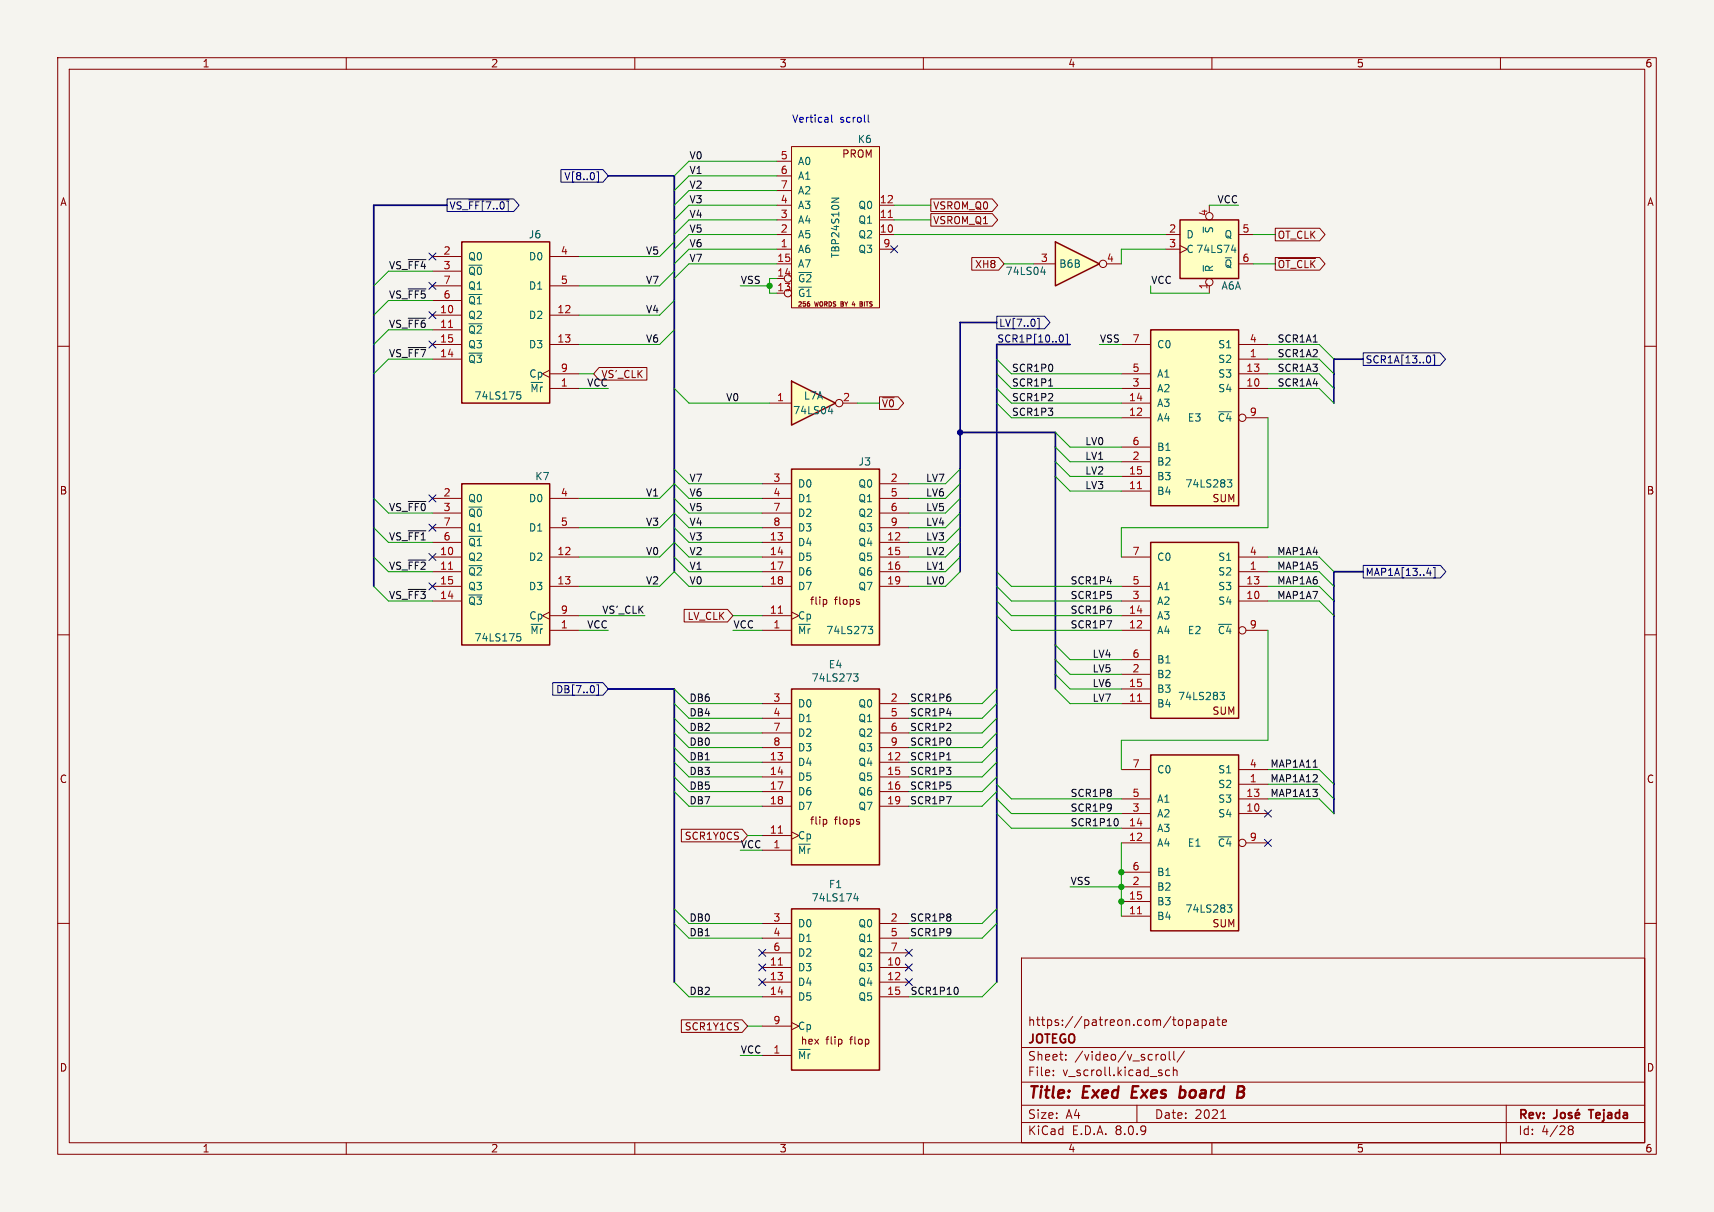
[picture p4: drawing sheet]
<svg xmlns="http://www.w3.org/2000/svg" width="297mm" height="210mm" viewBox="0 0 297 210" stroke-linecap="round" stroke-linejoin="round" font-family="sans-serif">
<defs><g id="words">
<g font-size="2.8" fill="#840000">
<text x="178" y="190.9">Title:</text>
<text x="187.7" y="190.9">Exed</text>
<text x="196.9" y="190.9">Exes</text>
<text x="206" y="190.9">board</text>
</g>
<g font-size="2.1" fill="#840000">
<text x="178" y="178">https://patreon.com/topapate</text>
<text x="178" y="184">Sheet:</text>
<text x="178" y="181.2">JOTEGO</text>
<text x="186.2" y="184">/video/v_scroll/</text>
<text x="178" y="186.7">File:</text>
<text x="184.1" y="186.7">v_scroll.kicad_sch</text>
<text x="178" y="196.9">KiCad</text>
<text x="178" y="194.1">Size:</text>
<text x="184.7" y="194.1">A4</text>
<text x="185.7" y="196.9">E.D.A.</text>
<text x="193.3" y="196.9">8.0.9</text>
<text x="200" y="194.1">Date:</text>
<text x="207" y="194.1">2021</text>
<text x="263" y="194.3">Rev:</text>
<text x="263" y="196.9">Id:</text>
<text x="267.1" y="196.9">4/28</text>
<text x="276.1" y="194.3">Tejada</text>
</g>
<g font-size="1.8" fill="#840000">
<text x="35" y="11.9">1</text>
<text x="85" y="11.9">2</text>
<text x="135" y="11.9">3</text>
<text x="185" y="11.9">4</text>
<text x="235" y="11.9">5</text>
<text x="285" y="11.9">6</text>
<text x="145.8" y="27.5">PROM</text>
<text x="10.3" y="35.9">A</text>
<text x="285.3" y="35.9">A</text>
<text x="10.3" y="85.9">B</text>
<text x="210" y="87.2">SUM</text>
<text x="285.3" y="85.9">B</text>
<text x="140.3" y="105">flip</text>
<text x="144.6" y="105">flops</text>
<text x="210" y="124.1">SUM</text>
<text x="10.3" y="135.9">C</text>
<text x="285.3" y="135.9">C</text>
<text x="140.3" y="143.1">flip</text>
<text x="144.6" y="143.1">flops</text>
<text x="210" y="160.9">SUM</text>
<text x="10.3" y="185.9">D</text>
<text x="143.1" y="181.2">flip</text>
<text x="147.4" y="181.2">flop</text>
<text x="285.3" y="185.9">D</text>
<text x="35" y="199.9">1</text>
<text x="85" y="199.9">2</text>
<text x="135" y="199.9">3</text>
<text x="185" y="199.9">4</text>
<text x="235" y="199.9">5</text>
<text x="285" y="199.9">6</text>
</g>
<g font-size="1.8" fill="#0000c2">
<text x="137.2" y="21.3">Vertical</text>
<text x="145.5" y="21.3">scroll</text>
</g>
<g font-size="1.8" fill="#a90000">
<text x="135.2" y="27.7">5</text>
<text x="135.2" y="35.3">4</text>
<text x="135.2" y="30.2">6</text>
<text x="135.2" y="32.8">7</text>
<text x="152.4" y="35.3">12</text>
<text x="135.2" y="40.4">2</text>
<text x="135.2" y="37.8">3</text>
<text x="152.4" y="40.4">10</text>
<text x="152.4" y="37.8">11</text>
<text x="202.5" y="40.4">2</text>
<text x="209.3" y="37.5" transform="rotate(-90 209.3 37.5)">4</text>
<text x="215.2" y="40.4">5</text>
<text x="76.8" y="44.2">2</text>
<text x="97.1" y="44.2">4</text>
<text x="134.6" y="45.5">15</text>
<text x="135.2" y="42.9">1</text>
<text x="153" y="42.9">9</text>
<text x="180.3" y="45.5">3</text>
<text x="191.7" y="45.5">4</text>
<text x="202.5" y="42.9">3</text>
<text x="215.2" y="45.5">6</text>
<text x="76.8" y="49.3">7</text>
<text x="97.1" y="49.3">5</text>
<text x="134.6" y="50.5">13</text>
<text x="134.6" y="48">14</text>
<text x="209.3" y="50.2" transform="rotate(-90 209.3 50.2)">1</text>
<text x="76.2" y="54.4">10</text>
<text x="76.2" y="59.4">15</text>
<text x="96.5" y="54.4">12</text>
<text x="96.5" y="59.4">13</text>
<text x="196.1" y="59.4">7</text>
<text x="216.5" y="59.4">4</text>
<text x="97.1" y="64.5">9</text>
<text x="196.1" y="64.5">5</text>
<text x="215.9" y="64.5">13</text>
<text x="216.5" y="62">1</text>
<text x="97.1" y="67.1">1</text>
<text x="134.5" y="69.6">1</text>
<text x="146" y="69.6">2</text>
<text x="195.5" y="69.6">14</text>
<text x="196.1" y="67.1">3</text>
<text x="215.9" y="67.1">10</text>
<text x="195.5" y="72.1">12</text>
<text x="196.1" y="77.2">6</text>
<text x="216.5" y="72.1">9</text>
<text x="133.9" y="83.6">3</text>
<text x="154.2" y="83.6">2</text>
<text x="195.5" y="82.3">15</text>
<text x="196.1" y="79.8">2</text>
<text x="76.8" y="86.1">2</text>
<text x="97.1" y="86.1">4</text>
<text x="133.9" y="86.1">4</text>
<text x="133.9" y="88.6">7</text>
<text x="154.2" y="86.1">5</text>
<text x="154.2" y="88.6">6</text>
<text x="195.5" y="84.8">11</text>
<text x="76.8" y="91.2">7</text>
<text x="97.1" y="91.2">5</text>
<text x="133.3" y="93.7">13</text>
<text x="133.9" y="91.2">8</text>
<text x="153.6" y="93.7">12</text>
<text x="154.2" y="91.2">9</text>
<text x="76.2" y="96.3">10</text>
<text x="76.2" y="101.3">15</text>
<text x="96.5" y="96.3">12</text>
<text x="96.5" y="101.3">13</text>
<text x="133.3" y="96.3">14</text>
<text x="133.3" y="98.8">17</text>
<text x="133.3" y="101.3">18</text>
<text x="153.6" y="96.3">15</text>
<text x="153.6" y="98.8">16</text>
<text x="153.6" y="101.3">19</text>
<text x="196.1" y="101.3">5</text>
<text x="196.1" y="96.3">7</text>
<text x="215.9" y="101.3">13</text>
<text x="216.5" y="98.8">1</text>
<text x="216.5" y="96.3">4</text>
<text x="97.1" y="106.4">9</text>
<text x="133.3" y="106.4">11</text>
<text x="195.5" y="106.4">14</text>
<text x="196.1" y="103.9">3</text>
<text x="215.9" y="103.9">10</text>
<text x="97.1" y="109">1</text>
<text x="133.9" y="109">1</text>
<text x="195.5" y="109">12</text>
<text x="216.5" y="109">9</text>
<text x="195.5" y="119.1">15</text>
<text x="196.1" y="116.6">2</text>
<text x="196.1" y="114">6</text>
<text x="133.9" y="121.7">3</text>
<text x="133.9" y="124.2">4</text>
<text x="154.2" y="121.7">2</text>
<text x="154.2" y="124.2">5</text>
<text x="195.5" y="121.7">11</text>
<text x="133.3" y="131.8">13</text>
<text x="133.9" y="126.7">7</text>
<text x="133.9" y="129.3">8</text>
<text x="153.6" y="131.8">12</text>
<text x="154.2" y="126.7">6</text>
<text x="154.2" y="129.3">9</text>
<text x="133.3" y="134.4">14</text>
<text x="133.3" y="136.9">17</text>
<text x="153.6" y="134.4">15</text>
<text x="153.6" y="136.9">16</text>
<text x="196.1" y="133.1">7</text>
<text x="216.5" y="135.6">1</text>
<text x="216.5" y="133.1">4</text>
<text x="133.3" y="139.4">18</text>
<text x="153.6" y="139.4">19</text>
<text x="195.5" y="143.3">14</text>
<text x="196.1" y="140.7">3</text>
<text x="196.1" y="138.2">5</text>
<text x="215.9" y="140.7">10</text>
<text x="215.9" y="138.2">13</text>
<text x="133.3" y="144.5">11</text>
<text x="133.9" y="147.1">1</text>
<text x="195.5" y="145.8">12</text>
<text x="216.5" y="145.8">9</text>
<text x="195.5" y="156">15</text>
<text x="196.1" y="153.4">2</text>
<text x="196.1" y="150.9">6</text>
<text x="133.9" y="159.8">3</text>
<text x="154.2" y="159.8">2</text>
<text x="195.5" y="158.5">11</text>
<text x="133.3" y="167.4">11</text>
<text x="133.9" y="162.3">4</text>
<text x="133.9" y="164.8">6</text>
<text x="153.6" y="167.4">10</text>
<text x="154.2" y="162.3">5</text>
<text x="154.2" y="164.8">7</text>
<text x="133.3" y="169.9">13</text>
<text x="133.3" y="172.5">14</text>
<text x="153.6" y="169.9">12</text>
<text x="153.6" y="172.5">15</text>
<text x="133.9" y="177.5">9</text>
<text x="133.9" y="182.6">1</text>
</g>
<g font-size="1.8" fill="#006464">
<text x="138.2" y="28.8">A0</text>
<text x="138.2" y="31.3">A1</text>
<text x="138.2" y="33.9">A2</text>
<text x="91.5" y="41.5">J6</text>
<text x="138.2" y="41.5">A5</text>
<text x="138.2" y="39">A4</text>
<text x="138.2" y="36.4">A3</text>
<text x="148.6" y="41.5">Q2</text>
<text x="148.6" y="39">Q1</text>
<text x="148.6" y="36.4">Q0</text>
<text x="205.5" y="41.5">D</text>
<text x="210.4" y="40.5" transform="rotate(-90 210.4 40.5)">~{S}</text>
<text x="212.1" y="41.5">Q</text>
<text x="81" y="45.3">Q0</text>
<text x="81" y="47.9">~{Q0}</text>
<text x="91.6" y="45.3">D0</text>
<text x="138.2" y="44">A6</text>
<text x="138.2" y="46.6">A7</text>
<text x="148.6" y="44">Q3</text>
<text x="174.2" y="47.9">74LS04</text>
<text x="183.4" y="46.6">B6B</text>
<text x="205.5" y="44">C 74LS74</text>
<text x="210.4" y="47.2" transform="rotate(-90 210.4 47.2)">~{R}</text>
<text x="212.1" y="46.6">~{Q}</text>
<text x="81" y="52.9">~{Q1}</text>
<text x="81" y="50.4">Q1</text>
<text x="91.6" y="50.4">D1</text>
<text x="138.2" y="51.7">~{G1}</text>
<text x="138.2" y="49.1">~{G2}</text>
<text x="211.6" y="50.4">A6A</text>
<text x="81" y="55.5">Q2</text>
<text x="81" y="58">~{Q2}</text>
<text x="91.6" y="55.5">D2</text>
<text x="81" y="63.1">~{Q3}</text>
<text x="81" y="60.6">Q3</text>
<text x="91.6" y="60.6">D3</text>
<text x="91.6" y="65.6">Cp</text>
<text x="200.4" y="65.6">A1</text>
<text x="200.4" y="60.6">C0</text>
<text x="211" y="63.1">S2</text>
<text x="211" y="65.6">S3</text>
<text x="211" y="60.6">S1</text>
<text x="82.1" y="69.4">74LS175</text>
<text x="91.8" y="68.2">~{Mr}</text>
<text x="137.3" y="72">74LS04</text>
<text x="139.2" y="69.4">L7A</text>
<text x="200.4" y="70.7">A3</text>
<text x="200.4" y="68.2">A2</text>
<text x="211" y="68.2">S4</text>
<text x="200.4" y="73.3">A4</text>
<text x="205.7" y="73.3">E3</text>
<text x="210.9" y="73.3">~{C4}</text>
<text x="92.6" y="83.4">K7</text>
<text x="148.7" y="80.9">J3</text>
<text x="200.4" y="83.4">B3</text>
<text x="200.4" y="80.9">B2</text>
<text x="200.4" y="78.3">B1</text>
<text x="81" y="87.2">Q0</text>
<text x="81" y="89.8">~{Q0}</text>
<text x="91.6" y="87.2">D0</text>
<text x="138.2" y="84.7">D0</text>
<text x="138.2" y="87.2">D1</text>
<text x="138.2" y="89.8">D2</text>
<text x="148.6" y="84.7">Q0</text>
<text x="148.6" y="87.2">Q1</text>
<text x="148.6" y="89.8">Q2</text>
<text x="200.4" y="86">B4</text>
<text x="205.3" y="84.7">74LS283</text>
<text x="81" y="94.8">~{Q1}</text>
<text x="81" y="92.3">Q1</text>
<text x="91.6" y="92.3">D1</text>
<text x="138.2" y="94.8">D4</text>
<text x="138.2" y="92.3">D3</text>
<text x="148.6" y="94.8">Q4</text>
<text x="148.6" y="92.3">Q3</text>
<text x="81" y="97.4">Q2</text>
<text x="81" y="99.9">~{Q2}</text>
<text x="91.6" y="97.4">D2</text>
<text x="138.2" y="97.4">D5</text>
<text x="138.2" y="99.9">D6</text>
<text x="148.6" y="97.4">Q5</text>
<text x="148.6" y="99.9">Q6</text>
<text x="200.4" y="97.4">C0</text>
<text x="211" y="99.9">S2</text>
<text x="211" y="97.4">S1</text>
<text x="81" y="105">~{Q3}</text>
<text x="81" y="102.5">Q3</text>
<text x="91.6" y="102.5">D3</text>
<text x="91.6" y="107.5">Cp</text>
<text x="138.2" y="107.5">Cp</text>
<text x="138.2" y="102.5">D7</text>
<text x="148.6" y="102.5">Q7</text>
<text x="200.4" y="107.5">A3</text>
<text x="200.4" y="105">A2</text>
<text x="200.4" y="102.5">A1</text>
<text x="211" y="105">S4</text>
<text x="211" y="102.5">S3</text>
<text x="82.1" y="111.4">74LS175</text>
<text x="91.8" y="110.1">~{Mr}</text>
<text x="138.2" y="110.1">~{Mr} 74LS273</text>
<text x="200.4" y="110.1">A4</text>
<text x="205.7" y="110.1">E2</text>
<text x="210.9" y="110.1">~{C4}</text>
<text x="140.5" y="118.3">74LS273</text>
<text x="143.5" y="116">E4</text>
<text x="200.4" y="117.7">B2</text>
<text x="200.4" y="115.2">B1</text>
<text x="138.2" y="122.8">D0</text>
<text x="138.2" y="125.3">D1</text>
<text x="148.6" y="122.8">Q0</text>
<text x="148.6" y="125.3">Q1</text>
<text x="200.4" y="122.8">B4</text>
<text x="200.4" y="120.2">B3</text>
<text x="204" y="121.5">74LS283</text>
<text x="138.2" y="127.9">D2</text>
<text x="138.2" y="130.4">D3</text>
<text x="148.6" y="127.9">Q2</text>
<text x="148.6" y="130.4">Q3</text>
<text x="138.2" y="132.9">D4</text>
<text x="138.2" y="135.5">D5</text>
<text x="148.6" y="132.9">Q4</text>
<text x="148.6" y="135.5">Q5</text>
<text x="200.4" y="134.2">C0</text>
<text x="211" y="136.8">S2</text>
<text x="211" y="134.2">S1</text>
<text x="138.2" y="138">D6</text>
<text x="138.2" y="140.6">D7</text>
<text x="148.6" y="138">Q6</text>
<text x="148.6" y="140.6">Q7</text>
<text x="200.4" y="141.8">A2</text>
<text x="200.4" y="139.3">A1</text>
<text x="211" y="141.8">S4</text>
<text x="211" y="139.3">S3</text>
<text x="138.2" y="148.2">~{Mr}</text>
<text x="138.2" y="145.6">Cp</text>
<text x="200.4" y="146.9">A4</text>
<text x="200.4" y="144.4">A3</text>
<text x="205.7" y="146.9">E1</text>
<text x="210.9" y="146.9">~{C4}</text>
<text x="143.5" y="154.1">F1</text>
<text x="200.4" y="154.5">B2</text>
<text x="200.4" y="152">B1</text>
<text x="138.2" y="160.9">D0</text>
<text x="140.5" y="156.4">74LS174</text>
<text x="148.6" y="160.9">Q0</text>
<text x="200.4" y="159.6">B4</text>
<text x="200.4" y="157.1">B3</text>
<text x="205.3" y="158.3">74LS283</text>
<text x="138.2" y="163.4">D1</text>
<text x="138.2" y="166">D2</text>
<text x="148.6" y="163.4">Q1</text>
<text x="148.6" y="166">Q2</text>
<text x="138.2" y="168.5">D3</text>
<text x="138.2" y="171">D4</text>
<text x="138.2" y="173.6">D5</text>
<text x="148.6" y="168.5">Q3</text>
<text x="148.6" y="171">Q4</text>
<text x="148.6" y="173.6">Q5</text>
<text x="138.2" y="178.7">Cp</text>
<text x="138.2" y="183.7">~{Mr}</text>
<text x="138.7" y="181.2">hex</text>
</g>
<g font-size="1.7" fill="#0f0f0f">
<text x="119.4" y="27.7">V0</text>
<text x="119.4" y="32.8">V2</text>
<text x="119.4" y="35.3">V3</text>
<text x="119.4" y="30.2">V1</text>
<text x="210.9" y="35.3">VCC</text>
<text x="119.4" y="40.4">V5</text>
<text x="119.4" y="37.8">V4</text>
<text x="67.3" y="46.7">VS_~{FF4} 3</text>
<text x="111.8" y="44.2">V5</text>
<text x="119.4" y="42.9">V6</text>
<text x="119.4" y="45.5">V7</text>
<text x="67.3" y="51.8">VS_~{FF5} 6</text>
<text x="111.8" y="49.3">V7</text>
<text x="128.3" y="49.3">VSS</text>
<text x="199.4" y="49.3">VCC</text>
<text x="67.3" y="56.9">VS_~{FF6} 11</text>
<text x="111.8" y="54.4">V4</text>
<text x="111.8" y="59.4">V6</text>
<text x="190.5" y="59.4">VSS</text>
<text x="221.3" y="59.4">SCR1A1</text>
<text x="67.3" y="62">VS_~{FF7} 14</text>
<text x="175.3" y="64.5">SCR1P0</text>
<text x="221.3" y="62">SCR1A2</text>
<text x="221.3" y="64.5">SCR1A3</text>
<text x="101.6" y="67.1">VCC</text>
<text x="125.7" y="69.6">V0</text>
<text x="175.3" y="69.6">SCR1P2</text>
<text x="175.3" y="67.1">SCR1P1</text>
<text x="221.3" y="67.1">SCR1A4</text>
<text x="175.3" y="72.1">SCR1P3</text>
<text x="188" y="77.2">LV0</text>
<text x="119.4" y="83.6">V7</text>
<text x="160.4" y="83.6">LV7</text>
<text x="188" y="79.8">LV1</text>
<text x="188" y="82.3">LV2</text>
<text x="67.3" y="88.6">VS_~{FF0} 3</text>
<text x="111.8" y="86.1">V1</text>
<text x="119.4" y="86.1">V6</text>
<text x="119.4" y="88.6">V5</text>
<text x="160.4" y="86.1">LV6</text>
<text x="160.4" y="88.6">LV5</text>
<text x="188" y="84.8">LV3</text>
<text x="67.3" y="93.7">VS_~{FF1} 6</text>
<text x="111.8" y="91.2">V3</text>
<text x="119.4" y="93.7">V3</text>
<text x="119.4" y="91.2">V4</text>
<text x="160.4" y="93.7">LV3</text>
<text x="160.4" y="91.2">LV4</text>
<text x="67.3" y="98.8">VS_~{FF2} 11</text>
<text x="111.8" y="96.3">V0</text>
<text x="111.8" y="101.3">V2</text>
<text x="119.4" y="101.3">V0</text>
<text x="119.4" y="98.8">V1</text>
<text x="119.4" y="96.3">V2</text>
<text x="160.4" y="101.3">LV0</text>
<text x="160.4" y="98.8">LV1</text>
<text x="160.4" y="96.3">LV2</text>
<text x="185.4" y="101.3">SCR1P4</text>
<text x="221.2" y="96.3">MAP1A4</text>
<text x="221.2" y="98.8">MAP1A5</text>
<text x="221.2" y="101.3">MAP1A6</text>
<text x="67.3" y="103.9">VS_~{FF3} 14</text>
<text x="104.3" y="106.4">VS'_CLK</text>
<text x="185.4" y="106.4">SCR1P6</text>
<text x="185.4" y="103.9">SCR1P5</text>
<text x="221.2" y="103.9">MAP1A7</text>
<text x="101.6" y="109">VCC</text>
<text x="127" y="109">VCC</text>
<text x="185.4" y="109">SCR1P7</text>
<text x="189.2" y="119.1">LV6</text>
<text x="189.2" y="116.6">LV5</text>
<text x="189.2" y="114">LV4</text>
<text x="119.4" y="121.7">DB6</text>
<text x="119.4" y="124.2">DB4</text>
<text x="157.6" y="124.2">SCR1P4</text>
<text x="157.6" y="121.7">SCR1P6</text>
<text x="189.2" y="121.7">LV7</text>
<text x="119.4" y="131.8">DB1</text>
<text x="119.4" y="129.3">DB0</text>
<text x="119.4" y="126.7">DB2</text>
<text x="157.6" y="131.8">SCR1P1</text>
<text x="157.6" y="129.3">SCR1P0</text>
<text x="157.6" y="126.7">SCR1P2</text>
<text x="119.4" y="136.9">DB5</text>
<text x="119.4" y="134.4">DB3</text>
<text x="157.6" y="136.9">SCR1P5</text>
<text x="157.6" y="134.4">SCR1P3</text>
<text x="220" y="133.1">MAP1A11</text>
<text x="220" y="135.6">MAP1A12</text>
<text x="119.4" y="139.4">DB7</text>
<text x="157.6" y="139.4">SCR1P7</text>
<text x="185.4" y="140.7">SCR1P9</text>
<text x="185.4" y="143.3">SCR1P10</text>
<text x="185.4" y="138.2">SCR1P8</text>
<text x="220" y="138.2">MAP1A13</text>
<text x="128.3" y="147.1">VCC</text>
<text x="185.4" y="153.4">VSS</text>
<text x="119.4" y="159.8">DB0</text>
<text x="157.6" y="159.8">SCR1P8</text>
<text x="119.4" y="162.3">DB1</text>
<text x="157.6" y="162.3">SCR1P9</text>
<text x="119.4" y="172.5">DB2</text>
<text x="157.7" y="172.5">SCR1P10</text>
<text x="128.3" y="182.6">VCC</text>
</g>
<g font-size="1.7" fill="#006464">
<text x="148.5" y="25">K6</text>
<text x="145.6" y="44.8" transform="rotate(-90 145.6 44.8)">TBP24S10N</text>
</g>
<g font-size="1.7" fill="#000084">
<text x="97.7" y="31.4">V[8..0]</text>
<text x="77.8" y="36.5">VS_~{FF[7..0]}</text>
<text x="172.7" y="59.4">SCR1P[10..0]</text>
<text x="173" y="56.8">LV[7..0]</text>
<text x="236.5" y="63.2">SCR1A[13..0]</text>
<text x="236.5" y="100">MAP1A[13..4]</text>
<text x="96.3" y="120.3">DB[7..0]</text>
</g>
<g font-size="1.7" fill="#840000">
<text x="161.6" y="36.5">VSROM_Q0</text>
<text x="161.6" y="39">VSROM_Q1</text>
<text x="221.3" y="41.6">OT_CLK</text>
<text x="168.9" y="46.7">XH8</text>
<text x="221.3" y="46.7">~{OT_CLK}</text>
<text x="104.1" y="65.7">VS'_CLK</text>
<text x="152.7" y="70.8">~{V0}</text>
<text x="119" y="107.6">LV_CLK</text>
<text x="118.5" y="145.7">SCR1Y0CS</text>
<text x="118.5" y="178.7">SCR1Y1CS</text>
</g>
<g font-size="1.1" fill="#840000">
<text x="138.2" y="53.2">256</text>
<text x="141.1" y="53.2">WORDS BY 4</text>
<text x="149.3" y="53.2">BITS</text>
</g>
</g></defs>
<path d="M0 0h297v210h-297z" fill="#f5f4ef" stroke="#f5f4ef" stroke-width=".17"/>
<g fill="none" stroke="#840000" stroke-width=".17">
<path d="M10 10h277v190h-277zM12 12h273v186h-273zM60 10v2M110 10v2M160 10v2M210 10v2M260 10v2M10 60h2M285 60h2M10 110h2M285 110h2M10 160h2"/>
<path d="M177 166h108v32h-108zM205.6 176.7v1.5M205.6 176.8l.4-.1 .3 .3v.4l-.1 .2h-.6M207 176.8h.5l.1 .9M207.6 177.1h-.5a.29 .29 0 0 0-.2 .3 .29 .29 0 0 0 .2 .3l.5-.1M208.3 176.8l.4-.1 .3 .3v.4l-.1 .2h-.6M208.3 176.7v1.5M209.7 176.8h.5l.1 .9M210.3 177.1h-.5a.29 .29 0 0 0-.2 .3 .29 .29 0 0 0 .2 .3l.5-.1M210.8 176.7h.6M211 176.2v1.3l.4 .2M211.8 177.2l.7-.1v-.3l-.5-.1-.2 .2 .1 .7h.6"/>
<path d="M285 160h2M60 198v2M110 198v2M160 198v2M177 194.5h108M177 191.5h108M177 187.5h108M177 181.5h108M182.5 186.3v.1M182.5 185.5v.1M184.7 183.6v.1M184.7 182.8v.1"/>
<path d="M197 191.5v3M201.2 182.8l.3-.1 .4 .1 .1 .6-.2 .2-.3 .1-.3-.1zM202.6 182.2v1.3l.2 .2M202.7 185.5l-.5-.1-.2 .3v.4l.1 .2h.6M203.3 185.5l.2-.1 .4 .1 .1 .9M203.3 184.9v1.5M203.4 182.2v1.3l.2 .2M205.2 182.1l-1.2 2M210 198v2M211.5 193.8h.9M260 198v2M261 191.5v6.5"/>
<path d="M271.7 195.5l.3 .2M271.7 195.4l.3-.3 .5 .1 .1 .3-.3 .2M272 195.7h.3M272 195.7l-.3 .3M272.3 195.7l.3 .3-.1 .5-.5 .1-.3-.3"/>
</g>
<path d="M269.8 192.3v1.1a.48 .48 0 0 1-.6 .4M270.6 192.9l.3-.1 .3 .3v.4l-.3 .3-.3-.1-.2-.2v-.4zM272.3 192.9l-.3-.1-.2 .2v.2l.5 .2v.3h-.5M273 193.3l.7-.2-.1-.2-.4-.1-.2 .2 .1 .7h.5M273.5 192.2l-.2 .2M275.3 192.3h.8" fill="none" stroke="#840000" stroke-width=".3"/>
<path d="M196.3 188.2l-.2 2h.9M204.5 189l.2-.1 .6 .1M204.6 188.2l-.3 2M205.2 190a.66 .66 0 0 1-.8 .1M214.5 189.2h.6M214.6 188.2h.7a.49 .49 0 0 1 .3 .5 .49 .49 0 0 1-.5 .5M215.1 189.2l.3 .1a.58 .58 0 0 1-.3 .9h-.8" fill="none" stroke="#840000" stroke-width=".4"/>
<path d="M182.9 41.9l7.6 3.8-7.6 3.8z" fill="#ffffc2"/>
<path d="M182.9 41.9l7.6 3.8-7.6 3.8z" fill="none" stroke="#840000" stroke-width=".25"/>
<g fill="none" stroke="#840000" stroke-width=".17">
<path d="M179.1 45.7h3.8M191.8 45.7h2.5"/>
<circle cx="191.1" cy="45.7" r=".63"/>
</g>
<path d="M180.4 47.1h.8M181 46.7v.9" fill="none" stroke="#006464" stroke-width=".17"/>
<path d="M80 41.9h15.2v28h-15.2z" fill="#ffffc2"/>
<path d="M80 41.9h15.2v28h-15.2z" fill="none" stroke="#840000" stroke-width=".25"/>
<g fill="none" stroke="#840000" stroke-width=".17">
<path d="M74.9 54.6h5.1M74.9 57.2h5.1M74.9 59.7h5.1M74.9 44.5h5.1M74.9 47h5.1M74.9 49.5h5.1M74.9 52.1h5.1M95.2 54.6h5.1M95.2 59.7h5.1M95.2 44.5h5.1M95.2 49.5h5.1M74.9 62.2h5.1"/>
<path d="M95.2 64.1l-1.2 .7 1.2 .6M95.2 67.3h5.1M95.2 64.8h5.1"/>
</g>
<path d="M77.7 56.7h.7" fill="none" stroke="#a90000" stroke-width=".17"/>
<path d="M89.6 67.9h.6M89.7 68.4h.3l.3 .2-.2 .5-.4 .1" fill="none" stroke="#006464" stroke-width=".17"/>
<path d="M137.2 66l7.6 3.9-7.6 3.8z" fill="#ffffc2"/>
<path d="M137.2 66l7.6 3.9-7.6 3.8z" fill="none" stroke="#840000" stroke-width=".25"/>
<g fill="none" stroke="#840000" stroke-width=".17">
<path d="M133.3 69.9h3.9M146 69.9h2.6"/>
<circle cx="145.4" cy="69.8" r=".63"/>
</g>
<path d="M143.5 71.3h.8M144.1 70.9v.8" fill="none" stroke="#006464" stroke-width=".17"/>
<path d="M199.4 130.8h15.2v30.5h-15.2z" fill="#ffffc2"/>
<path d="M199.4 130.8h15.2v30.5h-15.2z" fill="none" stroke="#840000" stroke-width=".25"/>
<g fill="none" stroke="#840000" stroke-width=".17">
<path d="M194.3 138.4h5.1M194.3 133.4h5.1M214.6 135.9h5.1M214.6 138.4h5.1M214.6 133.4h5.1M194.3 141h5.1M194.3 158.8h5.1M194.3 146.1h5.1M194.3 143.5h5.1M194.3 156.2h5.1M194.3 153.7h5.1M194.3 151.1h5.1"/>
<path d="M214.6 141h5.1M215.9 146.1h3.8"/>
</g>
<path d="M197.1 158.3h.7" fill="none" stroke="#a90000" stroke-width=".17"/>
<path d="M212.7 156.8h.8l-.5 .5 .4 .1 .1 .4-.3 .3h-.4" fill="none" stroke="#006464" stroke-width=".17"/>
<path d="M199.4 94h15.2v30.5h-15.2z" fill="#ffffc2"/>
<path d="M199.4 94h15.2v30.5h-15.2z" fill="none" stroke="#840000" stroke-width=".25"/>
<g fill="none" stroke="#840000" stroke-width=".17">
<path d="M194.3 96.5h5.1M214.6 99.1h5.1M214.6 96.5h5.1M194.3 104.1h5.1M194.3 109.2h5.1M194.3 101.6h5.1M194.3 106.7h5.1M194.3 119.4h5.1M194.3 116.8h5.1M194.3 114.3h5.1M214.6 104.1h5.1M214.6 101.6h5.1"/>
<path d="M215.9 109.2h3.8M194.3 121.9h5.1"/>
</g>
<path d="M197.1 121.5h.7" fill="none" stroke="#a90000" stroke-width=".17"/>
<path d="M211.4 120h.8l-.4 .4 .3 .2 .1 .4-.3 .2h-.3" fill="none" stroke="#006464" stroke-width=".17"/>
<path d="M204.5 38.1h10.1v10.2h-10.1z" fill="#ffffc2"/>
<path d="M204.5 38.1h10.1v10.2h-10.1z" fill="none" stroke="#840000" stroke-width=".25"/>
<g fill="none" stroke="#840000" stroke-width=".17">
<path d="M209.5 35.6v1.2M201.9 40.6h2.6M201.9 43.2h2.6M204.5 42.5l1.2 .7-1.2 .6M209.5 49.5v1.3M214.6 40.6h2.6M214.6 45.7h2.6"/>
<circle cx="209.5" cy="48.9" r=".63"/>
</g>
<path d="M208.5 46v1M213.4 43.3h.8M214 42.9v.9" fill="none" stroke="#006464" stroke-width=".17"/>
<path d="M199.4 57.2h15.2v30.4h-15.2z" fill="#ffffc2"/>
<path d="M199.4 57.2h15.2v30.4h-15.2z" fill="none" stroke="#840000" stroke-width=".25"/>
<g fill="none" stroke="#840000" stroke-width=".17">
<path d="M194.3 59.7h5.1M214.6 59.7h5.1M194.3 67.3h5.1M194.3 72.4h5.1M194.3 64.8h5.1M194.3 69.9h5.1M194.3 77.5h5.1M214.6 62.2h5.1M214.6 67.3h5.1M214.6 64.8h5.1M215.9 72.4h3.8M194.3 85.1h5.1"/>
<path d="M194.3 82.6h5.1M194.3 80h5.1"/>
</g>
<path d="M197.1 84.7h.7" fill="none" stroke="#a90000" stroke-width=".17"/>
<path d="M212.7 83.1h.8l-.5 .5 .4 .1 .1 .5-.3 .2h-.4" fill="none" stroke="#006464" stroke-width=".17"/>
<path d="M137.2 81.3h15.2v30.5h-15.2z" fill="#ffffc2"/>
<path d="M137.2 81.3h15.2v30.5h-15.2z" fill="none" stroke="#840000" stroke-width=".25"/>
<g fill="none" stroke="#840000" stroke-width=".17">
<path d="M132.1 94h5.1M132.1 96.5h5.1M132.1 99.1h5.1M132.1 83.8h5.1M132.1 86.4h5.1M132.1 88.9h5.1M132.1 91.4h5.1M152.4 94h5.1M152.4 96.5h5.1M152.4 99.1h5.1M152.4 83.8h5.1M152.4 86.4h5.1"/>
<path d="M152.4 88.9h5.1M152.4 91.4h5.1M132.1 109.2h5.1M132.1 106.7h5.1M132.1 101.6h5.1M137.2 106l1.2 .7-1.2 .6M143 103.9l.3 .2v.4l-.3 .2M148.8 104.3l.2 .2-.2 .2M148.8 103.9h.1M152.4 101.6h5.1"/>
</g>
<path d="M134.9 106.3h.7" fill="none" stroke="#a90000" stroke-width=".17"/>
<path d="M150.4 108.5h.8l-.4 .5 .4 .1v.5l-.2 .2h-.4" fill="none" stroke="#006464" stroke-width=".17"/>
<path d="M137.2 157.5h15.2v27.9h-15.2z" fill="#ffffc2"/>
<path d="M137.2 157.5h15.2v27.9h-15.2z" fill="none" stroke="#840000" stroke-width=".25"/>
<g fill="none" stroke="#840000" stroke-width=".17">
<path d="M132.1 167.6h5.1M132.1 170.2h5.1M132.1 172.7h5.1M132.1 160h5.1M132.1 162.6h5.1M132.1 165.1h5.1M132.1 177.8h5.1M137.2 177.2l1.2 .6-1.2 .6M152.4 167.6h5.1M152.4 170.2h5.1M152.4 172.7h5.1M152.4 160h5.1"/>
<path d="M152.4 162.6h5.1M152.4 165.1h5.1M132.1 182.9h5.1"/>
</g>
<path d="M134.9 167.2h.7" fill="none" stroke="#a90000" stroke-width=".17"/>
<path d="M148.3 154.8l-.3 .9h.7M148.6 155.3v.8" fill="none" stroke="#006464" stroke-width=".17"/>
<path d="M137.2 119.4h15.2v30.5h-15.2z" fill="#ffffc2"/>
<path d="M137.2 119.4h15.2v30.5h-15.2z" fill="none" stroke="#840000" stroke-width=".25"/>
<g fill="none" stroke="#840000" stroke-width=".17">
<path d="M132.1 132.1h5.1M132.1 134.6h5.1M132.1 137.2h5.1M132.1 139.7h5.1M132.1 121.9h5.1M132.1 124.5h5.1M132.1 127h5.1M132.1 129.5h5.1M152.4 132.1h5.1M152.4 134.6h5.1M152.4 137.2h5.1M152.4 139.7h5.1"/>
<path d="M152.4 121.9h5.1M152.4 124.5h5.1M152.4 127h5.1M152.4 129.5h5.1M132.1 147.3h5.1M132.1 144.8h5.1M137.2 144.1l1.2 .7-1.2 .6M143 142l.3 .2v.4l-.3 .2M148.8 142.4l.2 .2-.2 .2M148.8 142h.1"/>
</g>
<path d="M134.9 144.4h.7" fill="none" stroke="#a90000" stroke-width=".17"/>
<path d="M147.9 116.8h.8l-.4 .4 .3 .2 .1 .4-.3 .2h-.3" fill="none" stroke="#006464" stroke-width=".17"/>
<path d="M80 83.8h15.2v28h-15.2z" fill="#ffffc2"/>
<path d="M80 83.8h15.2v28h-15.2z" fill="none" stroke="#840000" stroke-width=".25"/>
<g fill="none" stroke="#840000" stroke-width=".17">
<path d="M74.9 96.5h5.1M74.9 99.1h5.1M74.9 86.4h5.1M74.9 88.9h5.1M74.9 91.4h5.1M74.9 94h5.1M95.2 96.5h5.1M95.2 86.4h5.1M95.2 91.4h5.1M74.9 101.6h5.1M74.9 104.1h5.1M95.2 106l-1.2 .7 1.2 .6"/>
<path d="M95.2 109.2h5.1M95.2 101.6h5.1M95.2 106.7h5.1"/>
</g>
<path d="M77.7 98.6h.7" fill="none" stroke="#a90000" stroke-width=".17"/>
<path d="M89.6 109.8h.6M89.7 110.3h.3l.3 .2-.1 .4-.5 .2" fill="none" stroke="#006464" stroke-width=".17"/>
<path d="M137.2 25.4h15.2v27.9h-15.2z" fill="#ffffc2"/>
<g fill="none" stroke="#840000" stroke-width=".17">
<path d="M134.6 38.1h2.6M134.6 35.6h2.6M134.6 27.9h2.6M134.6 30.5h2.6M134.6 33h2.6M137.2 25.4h15.2v27.9h-15.2zM152.4 38.1h2.5M152.4 35.6h2.5M161.3 34.5h10.6l1 1.1-1 1h-10.6zM161.3 37h10.6l1 1.1-1 1.1h-10.6zM221 39.6h7.7l.9 1-.9 1.1h-7.7zM134.6 43.2h2.6"/>
<path d="M134.6 40.6h2.6M134.6 45.7h2.6M152.4 43.2h2.5M152.4 40.6h2.5M168.4 44.6h4.7l.9 1.1-.9 1.1h-4.7zM221 44.6h7.7l.9 1.1-.9 1.1h-7.7zM221.5 44.8h6.5M103.8 63.7h8.3v2.2h-8.3l-.9-1.1zM152.4 68.8h3.2l1 1.1-1 1h-3.2zM152.9 68.9h2M118.6 105.6h7.5l.9 1.1-.9 1.1h-7.5zM118.1 143.7h10.5l.9 1.1-.9 1.1h-10.5z"/>
<path d="M118.1 176.7h10.5l.9 1.1-.9 1.1h-10.5z"/>
<circle cx="136.5" cy="48.3" r=".63"/>
<circle cx="136.5" cy="50.8" r=".63"/>
</g>
<path d="M153.9 37.7h.7" fill="none" stroke="#a90000" stroke-width=".17"/>
<path d="M144.1 34.3h1.2l-1.2 .7" fill="none" stroke="#006464" stroke-width=".17"/>
<g fill="none" stroke="#000084" stroke-width=".17">
<path d="M77.5 34.5h11.5l.9 1.1-.9 1h-11.5zM81.2 34.6h7.1M97.2 29.4h7.3l.9 1.1-.9 1.1h-7.3zM103.4 29.8h.3v1.8h-.3M74.3 59.1l1.2 1.2M74.3 48.9l1.2 1.2M74.3 54l1.2 1.2M74.3 43.8l1.2 1.3M75.5 59.1l-1.2 1.2M75.5 48.9l-1.2 1.2M75.5 54l-1.2 1.2M75.5 43.8l-1.2 1.3"/>
<path d="M154.3 42.6l1.2 1.2M155.5 42.6l-1.2 1.2M172.7 54.8h8.3l.9 1.1-.9 1.1h-8.3zM179.8 55.2h.3v1.8h-.3M183.7 58.1l.1-.1a.66 .66 0 0 1 .5 .7 .66 .66 0 0 1-.5 .6l-.1-.1M184.7 57.9h.3v1.8h-.3M236.2 61.1h13.3l1 1.1-1 1.1h-13.3zM247.6 61.6a.78 .78 0 0 1 0 1.3M248.3 61.5h.3v1.8h-.3M74.3 85.8l1.2 1.2M74.3 90.8l1.2 1.2M74.3 95.9l1.2 1.2"/>
<path d="M75.5 85.8l-1.2 1.2M75.5 90.8l-1.2 1.2M75.5 95.9l-1.2 1.2M236.2 98h13.4l.9 1.1-.9 1h-13.4zM247.2 99.3h.8M247.8 98.9v.8M248.4 98.4h.3v1.7h-.3M74.3 101l1.2 1.2M75.5 101l-1.2 1.2M95.8 118.3h8.7l.9 1.1-.9 1.1h-8.7zM103.4 118.7h.3v1.8h-.3M219.1 145.4l1.2 1.3"/>
<path d="M219.1 140.4l1.2 1.2M220.3 145.4l-1.2 1.3M220.3 140.4l-1.2 1.2M131.5 169.6l1.2 1.2M131.5 167l1.2 1.2M131.5 164.5l1.2 1.2M132.7 169.6l-1.2 1.2M132.7 167l-1.2 1.2M132.7 164.5l-1.2 1.2M156.9 167l1.2 1.2M156.9 164.5l1.2 1.2M156.9 169.6l1.2 1.2"/>
<path d="M158.1 167l-1.2 1.2M158.1 164.5l-1.2 1.2M158.1 169.6l-1.2 1.2"/>
</g>
<g fill="none" stroke="#0f0f0f" stroke-width=".17">
<path d="M70.7 50.1h3.1M70.7 55.1h3.1M70.7 45h3.1M70.7 60.2h3.1M181.7 66.9h.7M70.7 92h3.1M70.7 86.9h3.1M70.7 97.1h3.1M70.7 102.1h3.1M164.1 131.7h.7M227.6 132.9h.7M193.6 142l.2 .3-.2 .7"/>
<path d="M165.9 171.2l.1 .3-.1 .7"/>
</g>
<path d="M144.1 19.9v1.1l.2 .2M150.4 19.9v1.1l.2 .2" fill="none" stroke="#0000c2" stroke-width=".17"/>
<path d="M77.5 35.6h-12.7v66M105.4 30.5h11.4v68.6M172.7 55.9h-6.3v43.2M185.4 59.7h-12.7v110.5M166.4 74.9h16.5v44.5M236.2 62.2h-5.1v7.7M236.2 99.1h-5.1v41.9M105.4 119.4h11.4v50.8" fill="none" stroke="#000084" stroke-width=".3"/>
<g fill="none" stroke="#009600" stroke-width=".17">
<path d="M134.6 38.1h-15.2l-2.6 2.5M134.6 35.6h-15.2l-2.6 2.5M134.6 27.9h-15.2l-2.6 2.6M134.6 30.5h-15.2l-2.6 2.5M134.6 33h-15.2l-2.6 2.6M154.9 38.1h6.4M154.9 35.6h6.4M209.5 35.6h5.1M74.9 47h-7.6l-2.5 2.5M74.9 57.2h-7.6l-2.5 2.5M74.9 52.1h-7.6l-2.5 2.5M116.8 47l-2.5 2.5h-14"/>
<path d="M116.8 41.9l-2.5 2.6h-14M116.8 57.2l-2.5 2.5h-14M116.8 52.1l-2.5 2.5h-14M128.3 49.5h5M134.6 45.7h-15.2l-2.6 2.6M134.6 40.6h-15.2l-2.6 2.6M134.6 48.3h-1.3v2.5h1.3M134.6 43.2h-15.2l-2.6 2.5M154.9 40.6h47M174 45.7h5.1M190.5 59.7h3.8M199.4 49.5v1.3h10.1"/>
<path d="M201.9 43.2h-7.6v2.5M217.2 45.7h3.8M217.2 40.6h3.8M219.7 59.7h8.9l2.5 2.5M74.9 62.2h-7.6l-2.5 2.6M100.3 67.3h5.1M100.3 64.8h2.6M116.8 67.3l2.6 2.6h13.9M148.6 69.9h3.8M172.7 64.8l2.6 2.5h19M172.7 62.2l2.6 2.6h19M172.7 67.3l2.6 2.6h19"/>
<path d="M172.7 69.9l2.6 2.5h19M182.9 77.5l2.5 2.5h8.9M182.9 74.9l2.5 2.6h8.9M219.7 67.3h8.9l2.5 2.6M219.7 72.4v19h-25.4v5.1M219.7 64.8h8.9l2.5 2.5M219.7 62.2h8.9l2.5 2.6M64.8 91.4l2.5 2.6h7.6M64.8 86.4l2.5 2.5h7.6M64.8 96.5l2.5 2.6h7.6M100.3 91.4h14l2.5-2.5 2.6 2.5h12.7M100.3 86.4h14l2.5-2.6 2.6 2.6h12.7"/>
<path d="M100.3 96.5h14l2.5-2.5 2.6 2.5h12.7M116.8 81.3l2.6 2.5h12.7M116.8 91.4l2.6 2.6h12.7M116.8 86.4l2.6 2.5h12.7M116.8 96.5l2.6 2.6h12.7M166.4 81.3l-2.6 2.5h-6.3M166.4 88.9l-2.6 2.5h-6.3M166.4 91.4l-2.6 2.6h-6.3M166.4 83.8l-2.6 2.6h-6.3M166.4 86.4l-2.6 2.5h-6.3M166.4 96.5l-2.6 2.6h-6.3M166.4 99.1l-2.6 2.5h-6.3"/>
<path d="M166.4 94l-2.6 2.5h-6.3M172.7 99.1l2.6 2.5h19M182.9 82.6l2.5 2.5h8.9M182.9 80l2.5 2.6h8.9M219.7 99.1h8.9l2.5 2.5M219.7 96.5h8.9l2.5 2.6M64.8 101.6l2.5 2.5h7.6M100.3 109.2h5.1M100.3 106.7h11.5M100.3 101.6h14l2.5-2.5 2.6 2.5h12.7M116.8 119.4l2.6 2.5h12.7M127 109.2h5.1"/>
<path d="M127 106.7h5.1M172.7 119.4l-2.5 2.5h-12.7M172.7 106.7l2.6 2.5h19M172.7 104.1l2.6 2.6h19M172.7 101.6l2.6 2.5h19M182.9 119.4l2.5 2.5h8.9M182.9 114.3l2.5 2.5h8.9M182.9 111.8l2.5 2.5h8.9M182.9 116.8l2.5 2.6h8.9M219.7 109.2v19.1h-25.4v5.1M219.7 101.6h8.9l2.5 2.5M219.7 104.1h8.9l2.5 2.6"/>
<path d="M116.8 134.6l2.6 2.6h12.7M116.8 124.5l2.6 2.5h12.7M116.8 132.1l2.6 2.5h12.7M116.8 137.2l2.6 2.5h12.7M116.8 129.5l2.6 2.6h12.7M116.8 127l2.6 2.5h12.7M116.8 121.9l2.6 2.6h12.7M172.7 134.6l-2.5 2.6h-12.7M172.7 124.5l-2.5 2.5h-12.7M172.7 132.1l-2.5 2.5h-12.7M172.7 137.2l-2.5 2.5h-12.7M172.7 129.5l-2.5 2.6h-12.7"/>
<path d="M172.7 127l-2.5 2.5h-12.7M172.7 121.9l-2.5 2.6h-12.7M172.7 138.4l2.6 2.6h19M172.7 135.9l2.6 2.5h19M219.7 138.4h8.9l2.5 2.6M219.7 133.4h8.9l2.5 2.5M219.7 135.9h8.9l2.5 2.5M116.8 157.5l2.6 2.5h12.7M128.3 147.3h3.8M129.5 144.8h2.6M172.7 157.5l-2.5 2.5h-12.7M172.7 141l2.6 2.5h19"/>
<path d="M185.4 153.7h8.9M194.3 146.1v12.7M116.8 170.2l2.6 2.5h12.7M116.8 160l2.6 2.6h12.7M129.5 177.8h2.6M172.7 170.2l-2.5 2.5h-12.7M172.7 160l-2.5 2.6h-12.7M128.3 182.9h3.8"/>
</g>
<circle cx="166.4" cy="74.9" r=".46" fill="#000084" stroke="#000084" stroke-width=".17"/>
<g fill="#009600" stroke="#009600" stroke-width=".17">
<circle cx="133.3" cy="49.5" r=".46"/>
<circle cx="194.3" cy="151.1" r=".46"/>
<circle cx="194.3" cy="156.2" r=".46"/>
<circle cx="194.3" cy="153.7" r=".46"/>
</g>
<use href="#words"/>
</svg>
